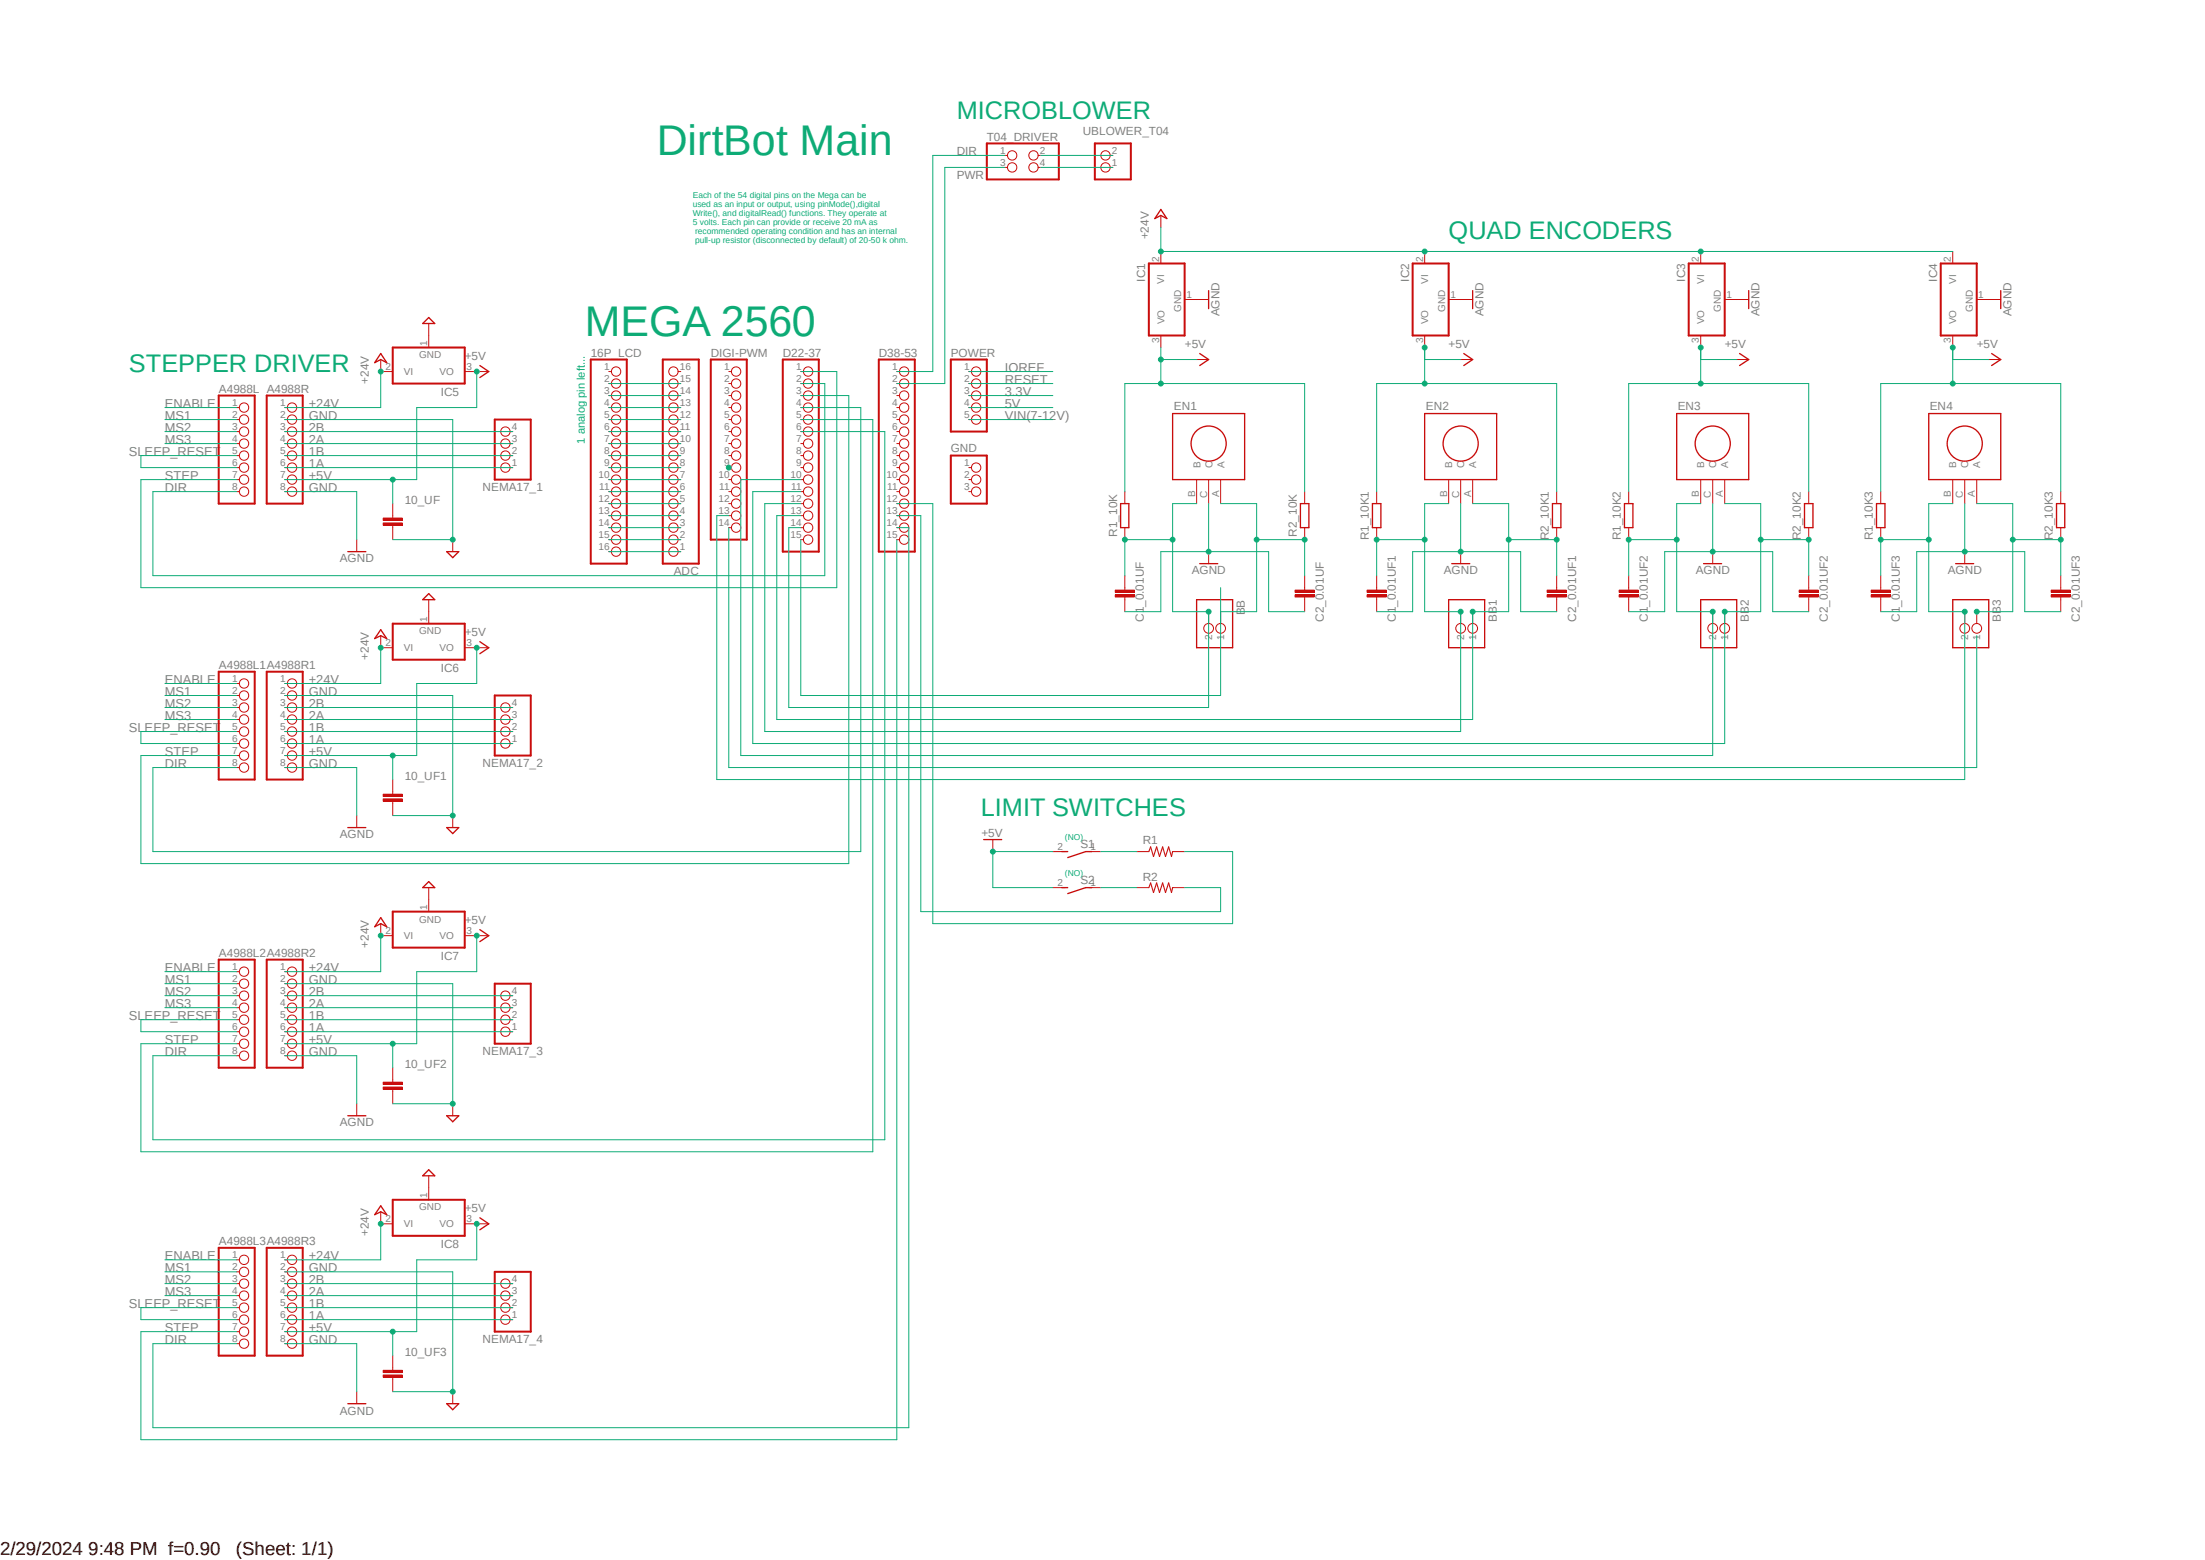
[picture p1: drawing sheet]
<svg xmlns="http://www.w3.org/2000/svg" width="420mm" height="297mm" viewBox="0 0 420 297" stroke-linecap="round" stroke-linejoin="round" font-family="sans-serif">
<defs><g id="words">
<g font-size="8.2" fill="#0dab76">
<text x="125.1" y="29.6">DirtBot Main</text>
<text x="111.4" y="63.9">MEGA 2560</text>
</g>
<g font-size="4.8" fill="#0dab76">
<text x="182.2" y="22.7">MICROBLOWER</text>
<text x="275.9" y="45.6">QUAD ENCODERS</text>
<text x="24.6" y="70.7">STEPPER DRIVER</text>
<text x="186.8" y="155.3">LIMIT SWITCHES</text>
</g>
<g font-size="3.6">
<text x="0" y="296">2/29/2024 9:48 PM f=0.90</text>
<text x="44.9" y="296">(Sheet: 1/1)</text>
</g>
<g font-size="2.5" fill="#808080">
<text x="191.4" y="70.7">IOREF</text>
<text x="31.4" y="77.6">ENABLE</text>
<text x="58.8" y="77.6">+24V</text>
<text x="191.4" y="73">RESET</text>
<text x="191.4" y="75.3">3.3V</text>
<text x="191.4" y="77.6">5V</text>
<text x="31.4" y="79.9">MS1</text>
<text x="31.4" y="82.2">MS2</text>
<text x="58.8" y="79.9">GND</text>
<text x="58.8" y="82.2">2B</text>
<text x="191.4" y="79.9">VIN(7-12V)</text>
<text x="24.6" y="86.7">SLEEP_RESET</text>
<text x="31.4" y="84.5">MS3</text>
<text x="58.8" y="84.5">2A</text>
<text x="58.8" y="86.7">1B</text>
<text x="58.8" y="89">1A</text>
<text x="31.4" y="91.3">STEP</text>
<text x="31.4" y="93.6">DIR</text>
<text x="58.8" y="93.6">GND</text>
<text x="58.8" y="91.3">+5V</text>
<text x="31.4" y="130.2">ENABLE</text>
<text x="58.8" y="130.2">+24V</text>
<text x="31.4" y="132.5">MS1</text>
<text x="31.4" y="134.7">MS2</text>
<text x="31.4" y="137">MS3</text>
<text x="58.8" y="132.5">GND</text>
<text x="58.8" y="134.7">2B</text>
<text x="58.8" y="137">2A</text>
<text x="24.6" y="139.3">SLEEP_RESET</text>
<text x="31.4" y="143.8">STEP</text>
<text x="58.8" y="143.8">+5V</text>
<text x="58.8" y="139.3">1B</text>
<text x="58.8" y="141.6">1A</text>
<text x="31.4" y="146.1">DIR</text>
<text x="58.8" y="146.1">GND</text>
<text x="31.4" y="185">ENABLE</text>
<text x="58.8" y="185">+24V</text>
<text x="31.4" y="187.3">MS1</text>
<text x="31.4" y="189.6">MS2</text>
<text x="31.4" y="191.9">MS3</text>
<text x="58.8" y="187.3">GND</text>
<text x="58.8" y="189.6">2B</text>
<text x="58.8" y="191.9">2A</text>
<text x="24.6" y="194.1">SLEEP_RESET</text>
<text x="58.8" y="194.1">1B</text>
<text x="58.8" y="196.4">1A</text>
<text x="31.4" y="198.7">STEP</text>
<text x="31.4" y="201">DIR</text>
<text x="58.8" y="201">GND</text>
<text x="58.8" y="198.7">+5V</text>
<text x="31.4" y="239.9">ENABLE</text>
<text x="58.8" y="239.9">+24V</text>
<text x="31.4" y="242.1">MS1</text>
<text x="31.4" y="244.4">MS2</text>
<text x="58.8" y="242.1">GND</text>
<text x="58.8" y="244.4">2B</text>
<text x="24.6" y="249">SLEEP_RESET</text>
<text x="31.4" y="246.7">MS3</text>
<text x="58.8" y="246.7">2A</text>
<text x="58.8" y="249">1B</text>
<text x="58.8" y="251.2">1A</text>
<text x="31.4" y="253.5">STEP</text>
<text x="31.4" y="255.8">DIR</text>
<text x="58.8" y="255.8">GND</text>
<text x="58.8" y="253.5">+5V</text>
</g>
<g font-size="2.2" fill="#808080">
<text x="182.2" y="29.6">DIR</text>
<text x="188" y="26.8">T04_DRIVER</text>
<text x="206.2" y="25.6">UBLOWER_T04</text>
<text x="182.2" y="34.2">PWR</text>
<text x="218.8" y="45.6" transform="rotate(-90 218.8 45.6)">+24V</text>
<text x="218.1" y="53.6" transform="rotate(-90 218.1 53.6)">IC1</text>
<text x="268.4" y="53.6" transform="rotate(-90 268.4 53.6)">IC2</text>
<text x="321" y="53.6" transform="rotate(-90 321 53.6)">IC3</text>
<text x="369" y="53.6" transform="rotate(-90 369 53.6)">IC4</text>
<text x="232.3" y="60.2" transform="rotate(-90 232.3 60.2)">AGND</text>
<text x="282.6" y="60.2" transform="rotate(-90 282.6 60.2)">AGND</text>
<text x="335.2" y="60.2" transform="rotate(-90 335.2 60.2)">AGND</text>
<text x="383.1" y="60.2" transform="rotate(-90 383.1 60.2)">AGND</text>
<text x="88.5" y="68.5">+5V</text>
<text x="112.5" y="67.9">16P_LCD</text>
<text x="135.4" y="67.9">DIGI-PWM</text>
<text x="149.1" y="67.9">D22-37</text>
<text x="167.4" y="67.9">D38-53</text>
<text x="181.1" y="67.9">POWER</text>
<text x="225.7" y="66.2">+5V</text>
<text x="275.9" y="66.2">+5V</text>
<text x="328.5" y="66.2">+5V</text>
<text x="376.5" y="66.2">+5V</text>
<text x="41.7" y="74.8">A4988L A4988R</text>
<text x="70.2" y="73" transform="rotate(-90 70.2 73)">+24V</text>
<text x="83.9" y="75.3">IC5</text>
<text x="223.6" y="78.1">EN1</text>
<text x="271.6" y="78.1">EN2</text>
<text x="319.6" y="78.1">EN3</text>
<text x="367.6" y="78.1">EN4</text>
<text x="181.1" y="86.1">GND</text>
<text x="77.1" y="95.9">10_UF</text>
<text x="91.9" y="93.5">NEMA17_1</text>
<text x="64.7" y="107.1">AGND</text>
<text x="212.8" y="102.2" transform="rotate(-90 212.8 102.2)">R1_10K</text>
<text x="247" y="102.2" transform="rotate(-90 247 102.2)">R2_10K</text>
<text x="260.7" y="102.8" transform="rotate(-90 260.7 102.8)">R1_10K1</text>
<text x="295" y="102.8" transform="rotate(-90 295 102.8)">R2_10K1</text>
<text x="308.7" y="102.8" transform="rotate(-90 308.7 102.8)">R1_10K2</text>
<text x="343" y="102.8" transform="rotate(-90 343 102.8)">R2_10K2</text>
<text x="356.7" y="102.8" transform="rotate(-90 356.7 102.8)">R1_10K3</text>
<text x="391" y="102.8" transform="rotate(-90 391 102.8)">R2_10K3</text>
<text x="128.4" y="109.5">ADC</text>
<text x="227" y="109.3">AGND</text>
<text x="275" y="109.3">AGND</text>
<text x="323" y="109.3">AGND</text>
<text x="371" y="109.3">AGND</text>
<text x="217.9" y="118.4" transform="rotate(-90 217.9 118.4)">C1_0.01UF</text>
<text x="237.1" y="117.2" transform="rotate(-90 237.1 117.2)">BB</text>
<text x="252.2" y="118.4" transform="rotate(-90 252.2 118.4)">C2_0.01UF</text>
<text x="265.9" y="118.4" transform="rotate(-90 265.9 118.4)">C1_0.01UF1</text>
<text x="285.1" y="118.4" transform="rotate(-90 285.1 118.4)">BB1</text>
<text x="300.2" y="118.4" transform="rotate(-90 300.2 118.4)">C2_0.01UF1</text>
<text x="313.9" y="118.4" transform="rotate(-90 313.9 118.4)">C1_0.01UF2</text>
<text x="333.1" y="118.4" transform="rotate(-90 333.1 118.4)">BB2</text>
<text x="348.2" y="118.4" transform="rotate(-90 348.2 118.4)">C2_0.01UF2</text>
<text x="361.9" y="118.4" transform="rotate(-90 361.9 118.4)">C1_0.01UF3</text>
<text x="381.1" y="118.4" transform="rotate(-90 381.1 118.4)">BB3</text>
<text x="396.2" y="118.4" transform="rotate(-90 396.2 118.4)">C2_0.01UF3</text>
<text x="70.2" y="125.6" transform="rotate(-90 70.2 125.6)">+24V</text>
<text x="88.5" y="121">+5V</text>
<text x="41.7" y="127.3">A4988L1A4988R1</text>
<text x="83.9" y="127.9">IC6</text>
<text x="77.1" y="148.4">10_UF1</text>
<text x="91.9" y="146.1">NEMA17_2</text>
<text x="64.7" y="159.6">AGND</text>
<text x="186.9" y="159.4">+5V</text>
<text x="205.8" y="161.5">S1</text>
<text x="217.7" y="160.8">R1</text>
<text x="217.7" y="167.6">R2</text>
<text x="205.8" y="168.3">S2</text>
<text x="88.5" y="175.9">+5V</text>
<text x="41.7" y="182.2">A4988L2A4988R2</text>
<text x="70.2" y="180.4" transform="rotate(-90 70.2 180.4)">+24V</text>
<text x="83.9" y="182.7">IC7</text>
<text x="77.1" y="203.3">10_UF2</text>
<text x="91.9" y="200.9">NEMA17_3</text>
<text x="64.7" y="214.5">AGND</text>
<text x="88.5" y="230.7">+5V</text>
<text x="41.7" y="237">A4988L3A4988R3</text>
<text x="70.2" y="235.3" transform="rotate(-90 70.2 235.3)">+24V</text>
<text x="83.9" y="237.6">IC8</text>
<text x="91.9" y="255.7">NEMA17_4</text>
<text x="77.1" y="258.1">10_UF3</text>
<text x="64.7" y="269.3">AGND</text>
</g>
<text font-size="2.1" fill="#0dab76" x="111.4" y="84.5" transform="rotate(-90 111.4 84.5)">1 analog pin left...</text>
<g font-size="1.9" fill="#808080">
<text x="190.5" y="29.3">1</text>
<text x="198" y="29.3">2</text>
<text x="211.8" y="29.3">2</text>
<text x="190.5" y="31.6">3</text>
<text x="198" y="31.6">4</text>
<text x="211.8" y="31.6">1</text>
<text x="220.8" y="49.9" transform="rotate(-90 220.8 49.9)">2</text>
<text x="271.1" y="49.9" transform="rotate(-90 271.1 49.9)">2</text>
<text x="323.6" y="49.9" transform="rotate(-90 323.6 49.9)">2</text>
<text x="371.6" y="49.9" transform="rotate(-90 371.6 49.9)">2</text>
<text x="221.7" y="54.1" transform="rotate(-90 221.7 54.1)">VI</text>
<text x="225" y="59.4" transform="rotate(-90 225 59.4)">GND</text>
<text x="226" y="56.7">1</text>
<text x="272" y="54.1" transform="rotate(-90 272 54.1)">VI</text>
<text x="275.3" y="59.4" transform="rotate(-90 275.3 59.4)">GND</text>
<text x="276.3" y="56.7">1</text>
<text x="324.6" y="54.1" transform="rotate(-90 324.6 54.1)">VI</text>
<text x="327.8" y="59.4" transform="rotate(-90 327.8 59.4)">GND</text>
<text x="328.9" y="56.7">1</text>
<text x="372.6" y="54.1" transform="rotate(-90 372.6 54.1)">VI</text>
<text x="375.8" y="59.4" transform="rotate(-90 375.8 59.4)">GND</text>
<text x="376.8" y="56.7">1</text>
<text x="81.4" y="65.9" transform="rotate(-90 81.4 65.9)">1</text>
<text x="220.8" y="65.3" transform="rotate(-90 220.8 65.3)">3</text>
<text x="221.8" y="61.8" transform="rotate(-90 221.8 61.8)">VO</text>
<text x="271.1" y="65.3" transform="rotate(-90 271.1 65.3)">3</text>
<text x="272" y="61.8" transform="rotate(-90 272 61.8)">VO</text>
<text x="323.6" y="65.3" transform="rotate(-90 323.6 65.3)">3</text>
<text x="324.6" y="61.8" transform="rotate(-90 324.6 61.8)">VO</text>
<text x="371.6" y="65.3" transform="rotate(-90 371.6 65.3)">3</text>
<text x="372.6" y="61.8" transform="rotate(-90 372.6 61.8)">VO</text>
<text x="73.4" y="70.4">2</text>
<text x="76.9" y="71.4">VI</text>
<text x="79.8" y="68.2">GND</text>
<text x="83.7" y="71.4">VO</text>
<text x="88.9" y="70.4">3</text>
<text x="115.1" y="70.4">1</text>
<text x="129.5" y="70.4">16</text>
<text x="137.9" y="70.4">1</text>
<text x="151.6" y="70.4">1</text>
<text x="169.9" y="70.4">1</text>
<text x="183.6" y="70.4">1</text>
<text x="44.2" y="77.3">1</text>
<text x="53.4" y="77.3">1</text>
<text x="115.1" y="72.7">2</text>
<text x="115.1" y="75">3</text>
<text x="115.1" y="77.3">4</text>
<text x="129.5" y="77.3">13</text>
<text x="129.5" y="75">14</text>
<text x="129.5" y="72.7">15</text>
<text x="137.9" y="72.7">2</text>
<text x="137.9" y="75">3</text>
<text x="137.9" y="77.3">4</text>
<text x="151.6" y="72.7">2</text>
<text x="151.6" y="75">3</text>
<text x="151.6" y="77.3">4</text>
<text x="169.9" y="72.7">2</text>
<text x="169.9" y="75">3</text>
<text x="169.9" y="77.3">4</text>
<text x="183.6" y="72.7">2</text>
<text x="183.6" y="75">3</text>
<text x="183.6" y="77.3">4</text>
<text x="44.2" y="79.5">2</text>
<text x="44.2" y="81.8">3</text>
<text x="53.4" y="79.5">2</text>
<text x="53.4" y="81.8">3</text>
<text x="97.5" y="81.8">4</text>
<text x="115.1" y="79.5">5</text>
<text x="115.1" y="81.8">6</text>
<text x="129.5" y="81.8">11</text>
<text x="129.5" y="79.5">12</text>
<text x="137.9" y="79.5">5</text>
<text x="137.9" y="81.8">6</text>
<text x="151.6" y="79.5">5</text>
<text x="151.6" y="81.8">6</text>
<text x="169.9" y="79.5">5</text>
<text x="169.9" y="81.8">6</text>
<text x="183.6" y="79.5">5</text>
<text x="44.2" y="84.1">4</text>
<text x="44.2" y="86.4">5</text>
<text x="44.2" y="88.7">6</text>
<text x="53.4" y="84.1">4</text>
<text x="53.4" y="86.4">5</text>
<text x="53.4" y="88.7">6</text>
<text x="97.5" y="88.7">1</text>
<text x="97.5" y="86.4">2</text>
<text x="97.5" y="84.1">3</text>
<text x="115.1" y="84.1">7</text>
<text x="115.1" y="86.4">8</text>
<text x="115.1" y="88.7">9</text>
<text x="129.5" y="88.7">8</text>
<text x="129.5" y="86.4">9</text>
<text x="129.5" y="84.1">10</text>
<text x="137.9" y="84.1">7</text>
<text x="137.9" y="86.4">8</text>
<text x="137.9" y="88.7">9</text>
<text x="151.6" y="84.1">7</text>
<text x="151.6" y="86.4">8</text>
<text x="151.6" y="88.7">9</text>
<text x="169.9" y="84.1">7</text>
<text x="169.9" y="86.4">8</text>
<text x="169.9" y="88.7">9</text>
<text x="183.6" y="88.7">1</text>
<text x="228.6" y="89.2" transform="rotate(-90 228.6 89.2)">B</text>
<text x="230.9" y="89.2" transform="rotate(-90 230.9 89.2)">C</text>
<text x="233.2" y="89.2" transform="rotate(-90 233.2 89.2)">A</text>
<text x="276.6" y="89.2" transform="rotate(-90 276.6 89.2)">B</text>
<text x="278.9" y="89.2" transform="rotate(-90 278.9 89.2)">C</text>
<text x="281.2" y="89.2" transform="rotate(-90 281.2 89.2)">A</text>
<text x="324.6" y="89.2" transform="rotate(-90 324.6 89.2)">B</text>
<text x="326.9" y="89.2" transform="rotate(-90 326.9 89.2)">C</text>
<text x="329.2" y="89.2" transform="rotate(-90 329.2 89.2)">A</text>
<text x="372.6" y="89.2" transform="rotate(-90 372.6 89.2)">B</text>
<text x="374.9" y="89.2" transform="rotate(-90 374.9 89.2)">C</text>
<text x="377.2" y="89.2" transform="rotate(-90 377.2 89.2)">A</text>
<text x="44.2" y="91">7</text>
<text x="44.2" y="93.3">8</text>
<text x="53.4" y="91">7</text>
<text x="53.4" y="93.3">8</text>
<text x="114" y="91">10</text>
<text x="114" y="95.5">12</text>
<text x="114.1" y="93.3">11</text>
<text x="129.5" y="95.5">5</text>
<text x="129.5" y="93.3">6</text>
<text x="129.5" y="91">7</text>
<text x="136.9" y="91">10</text>
<text x="136.9" y="95.5">12</text>
<text x="137" y="93.3">11</text>
<text x="150.6" y="91">10</text>
<text x="150.6" y="95.5">12</text>
<text x="150.7" y="93.3">11</text>
<text x="168.9" y="91">10</text>
<text x="168.9" y="95.5">12</text>
<text x="169" y="93.3">11</text>
<text x="183.6" y="91">2</text>
<text x="183.6" y="93.3">3</text>
<text x="227.6" y="94.7" transform="rotate(-90 227.6 94.7)">B</text>
<text x="229.9" y="94.8" transform="rotate(-90 229.9 94.8)">C</text>
<text x="232.2" y="94.7" transform="rotate(-90 232.2 94.7)">A</text>
<text x="275.6" y="94.7" transform="rotate(-90 275.6 94.7)">B</text>
<text x="277.9" y="94.8" transform="rotate(-90 277.9 94.8)">C</text>
<text x="280.2" y="94.7" transform="rotate(-90 280.2 94.7)">A</text>
<text x="323.6" y="94.7" transform="rotate(-90 323.6 94.7)">B</text>
<text x="325.9" y="94.8" transform="rotate(-90 325.9 94.8)">C</text>
<text x="328.2" y="94.7" transform="rotate(-90 328.2 94.7)">A</text>
<text x="371.6" y="94.7" transform="rotate(-90 371.6 94.7)">B</text>
<text x="373.9" y="94.8" transform="rotate(-90 373.9 94.8)">C</text>
<text x="376.2" y="94.7" transform="rotate(-90 376.2 94.7)">A</text>
<text x="114" y="97.8">13</text>
<text x="114" y="100.1">14</text>
<text x="129.5" y="100.1">3</text>
<text x="129.5" y="97.8">4</text>
<text x="136.9" y="97.8">13</text>
<text x="136.9" y="100.1">14</text>
<text x="150.6" y="97.8">13</text>
<text x="150.6" y="100.1">14</text>
<text x="168.9" y="97.8">13</text>
<text x="168.9" y="100.1">14</text>
<text x="114" y="102.4">15</text>
<text x="114" y="104.7">16</text>
<text x="129.5" y="104.7">1</text>
<text x="129.5" y="102.4">2</text>
<text x="150.6" y="102.4">15</text>
<text x="168.9" y="102.4">15</text>
<text x="81.4" y="118.4" transform="rotate(-90 81.4 118.4)">1</text>
<text x="73.4" y="123">2</text>
<text x="76.9" y="124">VI</text>
<text x="79.8" y="120.8">GND</text>
<text x="83.7" y="124">VO</text>
<text x="88.9" y="123">3</text>
<text x="230.9" y="121.9" transform="rotate(-90 230.9 121.9)">2</text>
<text x="233.2" y="121.9" transform="rotate(-90 233.2 121.9)">1</text>
<text x="278.9" y="121.9" transform="rotate(-90 278.9 121.9)">2</text>
<text x="281.2" y="121.9" transform="rotate(-90 281.2 121.9)">1</text>
<text x="326.9" y="121.9" transform="rotate(-90 326.9 121.9)">2</text>
<text x="329.2" y="121.9" transform="rotate(-90 329.2 121.9)">1</text>
<text x="374.9" y="121.9" transform="rotate(-90 374.9 121.9)">2</text>
<text x="377.2" y="121.9" transform="rotate(-90 377.2 121.9)">1</text>
<text x="44.2" y="129.8">1</text>
<text x="53.4" y="129.8">1</text>
<text x="44.2" y="132.1">2</text>
<text x="44.2" y="134.4">3</text>
<text x="44.2" y="136.7">4</text>
<text x="53.4" y="132.1">2</text>
<text x="53.4" y="134.4">3</text>
<text x="53.4" y="136.7">4</text>
<text x="97.5" y="136.7">3</text>
<text x="97.5" y="134.4">4</text>
<text x="44.2" y="139">5</text>
<text x="44.2" y="141.3">6</text>
<text x="44.2" y="143.6">7</text>
<text x="53.4" y="139">5</text>
<text x="53.4" y="141.3">6</text>
<text x="53.4" y="143.6">7</text>
<text x="97.5" y="141.3">1</text>
<text x="97.5" y="139">2</text>
<text x="44.2" y="145.8">8</text>
<text x="53.4" y="145.8">8</text>
<text x="201.4" y="161.8">2</text>
<text x="207.7" y="161.8">1</text>
<text x="81.4" y="173.3" transform="rotate(-90 81.4 173.3)">1</text>
<text x="201.4" y="168.7">2</text>
<text x="207.7" y="168.7">1</text>
<text x="73.4" y="177.8">2</text>
<text x="76.9" y="178.8">VI</text>
<text x="79.8" y="175.6">GND</text>
<text x="83.7" y="178.8">VO</text>
<text x="88.9" y="177.8">3</text>
<text x="44.2" y="184.7">1</text>
<text x="53.4" y="184.7">1</text>
<text x="44.2" y="186.9">2</text>
<text x="44.2" y="189.2">3</text>
<text x="44.2" y="191.5">4</text>
<text x="53.4" y="186.9">2</text>
<text x="53.4" y="189.2">3</text>
<text x="53.4" y="191.5">4</text>
<text x="97.5" y="191.5">3</text>
<text x="97.5" y="189.2">4</text>
<text x="44.2" y="193.8">5</text>
<text x="44.2" y="196.1">6</text>
<text x="53.4" y="193.8">5</text>
<text x="53.4" y="196.1">6</text>
<text x="97.5" y="196.1">1</text>
<text x="97.5" y="193.8">2</text>
<text x="44.2" y="198.4">7</text>
<text x="44.2" y="200.7">8</text>
<text x="53.4" y="198.4">7</text>
<text x="53.4" y="200.7">8</text>
<text x="73.4" y="232.7">2</text>
<text x="76.9" y="233.7">VI</text>
<text x="79.8" y="230.5">GND</text>
<text x="81.4" y="228.1" transform="rotate(-90 81.4 228.1)">1</text>
<text x="83.7" y="233.6">VO</text>
<text x="88.9" y="232.7">3</text>
<text x="44.2" y="239.5">1</text>
<text x="53.4" y="239.5">1</text>
<text x="44.2" y="241.8">2</text>
<text x="44.2" y="244.1">3</text>
<text x="53.4" y="241.8">2</text>
<text x="53.4" y="244.1">3</text>
<text x="97.5" y="244.1">4</text>
<text x="44.2" y="246.4">4</text>
<text x="44.2" y="248.7">5</text>
<text x="44.2" y="251">6</text>
<text x="53.4" y="246.4">4</text>
<text x="53.4" y="248.7">5</text>
<text x="53.4" y="251">6</text>
<text x="97.5" y="251">1</text>
<text x="97.5" y="248.7">2</text>
<text x="97.5" y="246.4">3</text>
<text x="44.2" y="253.2">7</text>
<text x="44.2" y="255.5">8</text>
<text x="53.4" y="253.2">7</text>
<text x="53.4" y="255.5">8</text>
</g>
<g font-size="1.6" fill="#0dab76">
<text x="132" y="37.7">Each of the 54 digital pins on the Mega can be</text>
<text x="132" y="39.4">used as an input or output, using pinMode(),digital</text>
<text x="132" y="41.1">Write(), and digitalRead() functions. They operate at</text>
<text x="132" y="42.8">5 volts. Each pin can provide or receive 20 mA as</text>
<text x="132.4" y="44.5">recommended operating condition and has an internal</text>
<text x="132.4" y="46.2">pull-up resistor (disconnected by default) of 20-50 k ohm.</text>
<text x="202.8" y="159.9">(NO)</text>
<text x="202.8" y="166.7">(NO)</text>
</g>
</g></defs>
<path d="M23.4 17.8l373.3 256.4M396.7 17.8l-373.3 256.4" fill="none" stroke="#fff" stroke-width=".19"/>
<g fill="none" stroke="#c90d0c" stroke-width=".38">
<path d="M188 27.3h13.7v6.9h-13.7zM208.5 27.3h6.9v6.9h-6.9zM218.8 50.2h6.8v13.7h-6.8zM269.1 50.2h6.8v13.7h-6.8zM321.6 50.2h6.9v13.7h-6.9zM369.7 50.2h6.8v13.7h-6.8zM41.7 75.3h6.8v20.6h-6.8zM50.8 75.3h6.9v20.6h-6.9zM74.8 66.2h13.7v6.8h-13.7zM94.2 79.9h6.9v11.4h-6.9zM112.5 68.5h6.9v38.8h-6.9zM126.2 68.5h6.9v38.8h-6.9z"/>
<path d="M135.4 68.5h6.8v34.2h-6.8zM149.1 68.5h6.9v36.5h-6.9zM167.4 68.5h6.8v36.5h-6.8zM181.1 68.5h6.9v13.7h-6.9zM181.1 86.7h6.9v9.2h-6.9zM74.8 118.7h13.7v6.9h-13.7zM41.7 127.9h6.8v20.5h-6.8zM50.8 127.9h6.9v20.5h-6.9zM94.2 132.4h6.9v11.4h-6.9zM74.8 173.6h13.7v6.8h-13.7zM41.7 182.7h6.8v20.6h-6.8zM50.8 182.7h6.9v20.6h-6.9z"/>
<path d="M94.2 187.3h6.9v11.4h-6.9zM41.7 237.6h6.8v20.5h-6.8zM50.8 237.6h6.9v20.5h-6.9zM74.8 228.4h13.7v6.9h-13.7zM94.2 242.1h6.9v11.4h-6.9z"/>
</g>
<g fill="none" stroke="#c90d0c" stroke-width=".19">
<path d="M191.4 31.9h.5M191.4 29.6h.5M197.7 31.9h.5M197.7 29.6h.5M211.5 31.9h.5M211.5 29.6h.5M221.1 41v2.3M221.1 47.9v2.3M225.6 57h4.6M271.4 47.9v2.3M275.9 57h4.6M323.9 47.9v2.3"/>
<path d="M328.5 57h4.6M371.9 47.9v2.3M376.5 57h4.6M45.1 77.6h.5M45.1 79.9h.5M54.2 77.6h.5M54.2 79.9h.5M72.5 68.5v2.2h2.3M81.7 61.6v4.6M88.5 70.7h4.6M116 70.7h.5M116 73h.5"/>
<path d="M116 75.3h.5M116 77.6h.5M116 79.9h.5M129.2 70.7h.5M129.2 73h.5M129.2 75.3h.5M129.2 77.6h.5M129.2 79.9h.5M138.8 70.7h.5M138.8 73h.5M138.8 75.3h.5M138.8 77.6h.5"/>
<path d="M138.8 79.9h.5M152.5 70.7h.5M152.5 73h.5M152.5 75.3h.5M152.5 77.6h.5M152.5 79.9h.5M170.8 70.7h.5M170.8 73h.5M170.8 75.3h.5M170.8 77.6h.5M170.8 79.9h.5M184.5 70.7h.5"/>
<path d="M184.5 73h.5M184.5 75.3h.5M184.5 77.6h.5M184.5 79.9h.5M221.1 63.9v2.3M227.9 68.5h2.3M271.4 63.9v2.3M278.2 68.5h2.3M323.9 63.9v2.3M330.8 68.5h2.3M371.9 63.9v2.3M378.8 68.5h2.3"/>
<path d="M45.1 82.2h.5M45.1 84.5h.5M45.1 86.7h.5M45.1 89h.5M45.1 91.3h.5M45.1 93.6h.5M54.2 82.2h.5M54.2 84.5h.5M54.2 86.7h.5M54.2 89h.5M54.2 91.3h.5M54.2 93.6h.5"/>
<path d="M73 99.6h3.6v.4h-3.6zM73 98.6h3.6v.5h-3.6zM74.8 95.9v2.7M74.8 100v2.7M97.2 82.2h.5M97.2 84.5h.5M97.2 86.7h.5M97.2 89h.5M116 82.2h.5M116 84.5h.5M116 86.7h.5M116 89h.5"/>
<path d="M116 91.3h.5M116 93.6h.5M116 95.9h.5M116 98.2h.5M129.2 82.2h.5M129.2 84.5h.5M129.2 86.7h.5M129.2 89h.5M129.2 91.3h.5M129.2 93.6h.5M129.2 95.9h.5M129.2 98.2h.5"/>
<path d="M138.8 82.2h.5M138.8 84.5h.5M138.8 86.7h.5M138.8 89h.5M138.8 91.3h.5M138.8 93.6h.5M138.8 95.9h.5M138.8 98.2h.5M152.5 82.2h.5M152.5 84.5h.5M152.5 86.7h.5M152.5 89h.5"/>
<path d="M152.5 91.3h.5M152.5 93.6h.5M152.5 95.9h.5M152.5 98.2h.5M170.8 82.2h.5M170.8 84.5h.5M170.8 86.7h.5M170.8 89h.5M170.8 91.3h.5M170.8 93.6h.5M170.8 95.9h.5M170.8 98.2h.5"/>
<path d="M184.5 89h.5M184.5 91.3h.5M184.5 93.6h.5M214.2 93.6v2.3M227.9 91.3v4.6M230.2 91.3v4.6M232.5 91.3v4.6M248.5 93.6v2.3M262.2 93.6v2.3M275.9 91.3v4.6M278.2 91.3v4.6M280.5 91.3v4.6"/>
<path d="M296.5 93.6v2.3M310.2 93.6v2.3M323.9 91.3v4.6M326.2 91.3v4.6M328.5 91.3v4.6M344.5 93.6v2.3M358.2 93.6v2.3M371.9 91.3v4.6M374.2 91.3v4.6M376.5 91.3v4.6M392.5 93.6v2.3M67.9 102.7v2.3"/>
<path d="M81.7 114.2v4.5M86.2 102.7v2.3M116 100.5h.5M116 105h.5M116 102.7h.5M129.2 100.5h.5M129.2 105h.5M129.2 102.7h.5M138.8 100.5h.5M152.5 100.5h.5M152.5 102.7h.5M170.8 100.5h.5"/>
<path d="M170.8 102.7h.5M212.4 113.2h3.7v.5h-3.7zM212.4 112.4h3.7v.4h-3.7zM214.2 100.5v2.2M214.2 109.6v2.7M214.2 113.7v2.8M230.2 105v2.3M230.2 116.5v2.2M232.5 116.5v2.2M246.7 113.2h3.6v.5h-3.6zM246.7 112.4h3.6v.4h-3.6zM248.5 100.5v2.2"/>
<path d="M248.5 109.6v2.7M248.5 113.7v2.8M260.4 113.2h3.6v.5h-3.6zM260.4 112.4h3.6v.4h-3.6zM262.2 100.5v2.2M262.2 109.6v2.7M262.2 113.7v2.8M278.2 105v2.3M278.2 116.5v2.2M280.5 116.5v2.2M294.7 113.2h3.6v.5h-3.6zM294.7 112.4h3.6v.4h-3.6z"/>
<path d="M296.5 100.5v2.2M296.5 109.6v2.7M296.5 113.7v2.8M308.4 113.2h3.6v.5h-3.6zM308.4 112.4h3.6v.4h-3.6zM310.2 100.5v2.2M310.2 109.6v2.7M310.2 113.7v2.8M326.2 105v2.3M326.2 116.5v2.2M328.5 116.5v2.2M342.7 113.2h3.6v.5h-3.6z"/>
<path d="M342.7 112.4h3.6v.4h-3.6zM344.5 100.5v2.2M344.5 109.6v2.7M344.5 113.7v2.8M356.4 113.2h3.6v.5h-3.6zM356.4 112.4h3.6v.4h-3.6zM358.2 100.5v2.2M358.2 109.6v2.7M358.2 113.7v2.8M374.2 105v2.3M374.2 116.5v2.2M376.5 116.5v2.2"/>
<path d="M390.7 113.2h3.6v.5h-3.6zM390.7 112.4h3.6v.4h-3.6zM392.5 100.5v2.2M392.5 109.6v2.7M392.5 113.7v2.8M45.1 130.1h.5M45.1 132.4h.5M45.1 134.7h.5M45.1 137h.5M45.1 139.3h.5M54.2 130.1h.5M54.2 132.4h.5"/>
<path d="M54.2 134.7h.5M54.2 137h.5M54.2 139.3h.5M72.5 121v2.3h2.3M88.5 123.3h4.6M97.2 134.7h.5M97.2 137h.5M97.2 139.3h.5M45.1 141.6h.5M45.1 143.8h.5M45.1 146.1h.5M54.2 141.6h.5"/>
<path d="M54.2 143.8h.5M54.2 146.1h.5M67.9 155.3v2.3M73 152.1h3.6v.4h-3.6zM73 151.2h3.6v.4h-3.6zM74.8 148.4v2.8M74.8 152.5v2.8M86.2 155.3v2.3M97.2 141.6h.5M189.1 159.9v2.2M72.5 175.9v2.2h2.3M81.7 169v4.6"/>
<path d="M88.5 178.1h4.6M200.5 162.1h2.3M200.5 169h2.3M207.4 162.1h2.3M207.4 169h2.3M216.5 162.1h2.3M216.5 169h2.3M223.4 162.1h2.2M223.4 169h2.2M45.1 185h.5M45.1 187.3h.5M45.1 189.6h.5"/>
<path d="M45.1 191.9h.5M45.1 194.1h.5M45.1 196.4h.5M45.1 198.7h.5M54.2 185h.5M54.2 187.3h.5M54.2 189.6h.5M54.2 191.9h.5M54.2 194.1h.5M54.2 196.4h.5M54.2 198.7h.5M97.2 189.6h.5"/>
<path d="M97.2 191.9h.5M97.2 194.1h.5M97.2 196.4h.5M45.1 201h.5M54.2 201h.5M67.9 210.1v2.3M73 207h3.6v.4h-3.6zM73 206h3.6v.5h-3.6zM74.8 203.3v2.7M74.8 207.4v2.7M86.2 210.1v2.3M45.1 239.9h.5"/>
<path d="M54.2 239.9h.5M72.5 230.7v2.3h2.3M81.7 223.9v4.5M88.5 233h4.6M45.1 242.1h.5M45.1 244.4h.5M45.1 246.7h.5M45.1 249h.5M45.1 251.2h.5M45.1 253.5h.5M45.1 255.8h.5M54.2 242.1h.5"/>
<path d="M54.2 244.4h.5M54.2 246.7h.5M54.2 249h.5M54.2 251.2h.5M54.2 253.5h.5M54.2 255.8h.5M74.8 258.1v2.8M97.2 244.4h.5M97.2 246.7h.5M97.2 249h.5M97.2 251.2h.5M67.9 265v2.3"/>
<path d="M73 261.8h3.6v.4h-3.6zM73 260.9h3.6v.4h-3.6zM74.8 262.3v2.7M86.2 265v2.3"/>
<circle cx="192.8" cy="31.9" r=".89"/>
<circle cx="192.8" cy="29.6" r=".89"/>
<circle cx="196.8" cy="31.9" r=".89"/>
<circle cx="196.8" cy="29.6" r=".89"/>
<circle cx="210.6" cy="31.9" r=".89"/>
<circle cx="210.6" cy="29.6" r=".89"/>
<circle cx="46.5" cy="79.9" r=".89"/>
<circle cx="46.5" cy="77.6" r=".89"/>
<circle cx="55.6" cy="77.6" r=".89"/>
<circle cx="55.6" cy="79.9" r=".89"/>
<circle cx="117.3" cy="75.3" r=".89"/>
<circle cx="117.3" cy="73" r=".89"/>
<circle cx="117.3" cy="77.6" r=".89"/>
<circle cx="117.3" cy="79.9" r=".89"/>
<circle cx="117.3" cy="70.7" r=".89"/>
<circle cx="128.3" cy="79.9" r=".89"/>
<circle cx="128.3" cy="77.6" r=".89"/>
<circle cx="128.3" cy="75.3" r=".89"/>
<circle cx="128.3" cy="73" r=".89"/>
<circle cx="128.3" cy="70.7" r=".89"/>
<circle cx="140.2" cy="73" r=".89"/>
<circle cx="140.2" cy="70.7" r=".89"/>
<circle cx="140.2" cy="77.6" r=".89"/>
<circle cx="140.2" cy="79.9" r=".89"/>
<circle cx="140.2" cy="75.3" r=".89"/>
<circle cx="153.9" cy="73" r=".89"/>
<circle cx="153.9" cy="77.6" r=".89"/>
<circle cx="153.9" cy="79.9" r=".89"/>
<circle cx="153.9" cy="70.7" r=".89"/>
<circle cx="153.9" cy="75.3" r=".89"/>
<circle cx="172.2" cy="73" r=".89"/>
<circle cx="172.2" cy="77.6" r=".89"/>
<circle cx="172.2" cy="70.7" r=".89"/>
<circle cx="172.2" cy="75.3" r=".89"/>
<circle cx="172.2" cy="79.9" r=".89"/>
<circle cx="185.9" cy="70.7" r=".89"/>
<circle cx="185.9" cy="77.6" r=".89"/>
<circle cx="185.9" cy="79.9" r=".89"/>
<circle cx="185.9" cy="73" r=".89"/>
<circle cx="185.9" cy="75.3" r=".89"/>
<circle cx="46.5" cy="93.6" r=".89"/>
<circle cx="46.5" cy="89" r=".89"/>
<circle cx="46.5" cy="91.3" r=".89"/>
<circle cx="46.5" cy="82.2" r=".89"/>
<circle cx="46.5" cy="86.7" r=".89"/>
<circle cx="46.5" cy="84.5" r=".89"/>
<circle cx="55.6" cy="93.6" r=".89"/>
<circle cx="55.6" cy="84.5" r=".89"/>
<circle cx="55.6" cy="86.7" r=".89"/>
<circle cx="55.6" cy="82.2" r=".89"/>
<circle cx="55.6" cy="89" r=".89"/>
<circle cx="55.6" cy="91.3" r=".89"/>
<circle cx="96.3" cy="84.5" r=".89"/>
<circle cx="96.3" cy="82.2" r=".89"/>
<circle cx="96.3" cy="86.7" r=".89"/>
<circle cx="96.3" cy="89" r=".89"/>
<circle cx="117.3" cy="93.6" r=".89"/>
<circle cx="117.3" cy="84.5" r=".89"/>
<circle cx="117.3" cy="89" r=".89"/>
<circle cx="117.3" cy="86.7" r=".89"/>
<circle cx="117.3" cy="95.9" r=".89"/>
<circle cx="117.3" cy="82.2" r=".89"/>
<circle cx="117.3" cy="91.3" r=".89"/>
<circle cx="117.3" cy="98.2" r=".89"/>
<circle cx="128.3" cy="98.2" r=".89"/>
<circle cx="128.3" cy="95.9" r=".89"/>
<circle cx="128.3" cy="91.3" r=".89"/>
<circle cx="128.3" cy="89" r=".89"/>
<circle cx="128.3" cy="84.5" r=".89"/>
<circle cx="128.3" cy="82.2" r=".89"/>
<circle cx="128.3" cy="93.6" r=".89"/>
<circle cx="128.3" cy="86.7" r=".89"/>
<circle cx="140.2" cy="84.5" r=".89"/>
<circle cx="140.2" cy="91.3" r=".89"/>
<circle cx="140.2" cy="86.7" r=".89"/>
<circle cx="140.2" cy="89" r=".89"/>
<circle cx="140.2" cy="98.2" r=".89"/>
<circle cx="140.2" cy="95.9" r=".89"/>
<circle cx="140.2" cy="93.6" r=".89"/>
<circle cx="140.2" cy="82.2" r=".89"/>
<circle cx="153.9" cy="95.9" r=".89"/>
<circle cx="153.9" cy="86.7" r=".89"/>
<circle cx="153.9" cy="84.5" r=".89"/>
<circle cx="153.9" cy="91.3" r=".89"/>
<circle cx="153.9" cy="98.2" r=".89"/>
<circle cx="153.9" cy="82.2" r=".89"/>
<circle cx="153.9" cy="89" r=".89"/>
<circle cx="153.9" cy="93.6" r=".89"/>
<circle cx="172.2" cy="84.5" r=".89"/>
<circle cx="172.2" cy="82.2" r=".89"/>
<circle cx="172.2" cy="98.2" r=".89"/>
<circle cx="172.2" cy="91.3" r=".89"/>
<circle cx="172.2" cy="93.6" r=".89"/>
<circle cx="172.2" cy="86.7" r=".89"/>
<circle cx="172.2" cy="89" r=".89"/>
<circle cx="172.2" cy="95.9" r=".89"/>
<circle cx="185.9" cy="89" r=".89"/>
<circle cx="185.9" cy="93.6" r=".89"/>
<circle cx="185.9" cy="91.3" r=".89"/>
<circle cx="117.3" cy="102.7" r=".89"/>
<circle cx="117.3" cy="105" r=".89"/>
<circle cx="117.3" cy="100.5" r=".89"/>
<circle cx="128.3" cy="102.7" r=".89"/>
<circle cx="128.3" cy="100.5" r=".89"/>
<circle cx="128.3" cy="105" r=".89"/>
<circle cx="140.2" cy="100.5" r=".89"/>
<circle cx="153.9" cy="102.7" r=".89"/>
<circle cx="153.9" cy="100.5" r=".89"/>
<circle cx="172.2" cy="102.7" r=".89"/>
<circle cx="172.2" cy="100.5" r=".89"/>
<circle cx="230.2" cy="119.6" r=".93"/>
<circle cx="232.5" cy="119.6" r=".93"/>
<circle cx="278.2" cy="119.6" r=".93"/>
<circle cx="280.5" cy="119.6" r=".93"/>
<circle cx="326.2" cy="119.6" r=".93"/>
<circle cx="328.5" cy="119.6" r=".93"/>
<circle cx="374.2" cy="119.6" r=".93"/>
<circle cx="376.5" cy="119.6" r=".93"/>
<circle cx="46.5" cy="134.7" r=".89"/>
<circle cx="46.5" cy="139.3" r=".89"/>
<circle cx="46.5" cy="132.4" r=".89"/>
<circle cx="46.5" cy="130.1" r=".89"/>
<circle cx="46.5" cy="137" r=".89"/>
<circle cx="55.6" cy="139.3" r=".89"/>
<circle cx="55.6" cy="134.7" r=".89"/>
<circle cx="55.6" cy="132.4" r=".89"/>
<circle cx="55.6" cy="130.1" r=".89"/>
<circle cx="55.6" cy="137" r=".89"/>
<circle cx="96.3" cy="139.3" r=".89"/>
<circle cx="96.3" cy="134.7" r=".89"/>
<circle cx="96.3" cy="137" r=".89"/>
<circle cx="46.5" cy="141.6" r=".89"/>
<circle cx="46.5" cy="143.8" r=".89"/>
<circle cx="46.5" cy="146.1" r=".89"/>
<circle cx="55.6" cy="141.6" r=".89"/>
<circle cx="55.6" cy="146.1" r=".89"/>
<circle cx="55.6" cy="143.8" r=".89"/>
<circle cx="96.3" cy="141.6" r=".89"/>
<circle cx="46.5" cy="194.1" r=".89"/>
<circle cx="46.5" cy="191.9" r=".89"/>
<circle cx="46.5" cy="187.3" r=".89"/>
<circle cx="46.5" cy="189.6" r=".89"/>
<circle cx="46.5" cy="185" r=".89"/>
<circle cx="46.5" cy="196.4" r=".89"/>
<circle cx="46.5" cy="198.7" r=".89"/>
<circle cx="55.6" cy="194.1" r=".89"/>
<circle cx="55.6" cy="191.9" r=".89"/>
<circle cx="55.6" cy="189.6" r=".89"/>
<circle cx="55.6" cy="198.7" r=".89"/>
<circle cx="55.6" cy="187.3" r=".89"/>
<circle cx="55.6" cy="185" r=".89"/>
<circle cx="55.6" cy="196.4" r=".89"/>
<circle cx="96.3" cy="194.1" r=".89"/>
<circle cx="96.3" cy="189.6" r=".89"/>
<circle cx="96.3" cy="191.9" r=".89"/>
<circle cx="96.3" cy="196.4" r=".89"/>
<circle cx="46.5" cy="201" r=".89"/>
<circle cx="55.6" cy="201" r=".89"/>
<circle cx="46.5" cy="239.9" r=".89"/>
<circle cx="55.6" cy="239.9" r=".89"/>
<circle cx="46.5" cy="244.4" r=".89"/>
<circle cx="46.5" cy="255.8" r=".89"/>
<circle cx="46.5" cy="253.5" r=".89"/>
<circle cx="46.5" cy="246.7" r=".89"/>
<circle cx="46.5" cy="242.1" r=".89"/>
<circle cx="46.5" cy="249" r=".89"/>
<circle cx="46.5" cy="251.2" r=".89"/>
<circle cx="55.6" cy="244.4" r=".89"/>
<circle cx="55.6" cy="246.7" r=".89"/>
<circle cx="55.6" cy="253.5" r=".89"/>
<circle cx="55.6" cy="242.1" r=".89"/>
<circle cx="55.6" cy="249" r=".89"/>
<circle cx="55.6" cy="251.2" r=".89"/>
<circle cx="55.6" cy="255.8" r=".89"/>
<circle cx="96.3" cy="244.4" r=".89"/>
<circle cx="96.3" cy="251.2" r=".89"/>
<circle cx="96.3" cy="249" r=".89"/>
<circle cx="96.3" cy="246.7" r=".89"/>
</g>
<g fill="none" stroke="#c90d0c" stroke-width=".25">
<path d="M221.1 39.9l1.1 1.7-1.1-.6-1.1 .6zM230.2 55.3v3.5M280.5 55.3v3.5M333.1 55.3v3.5M381.1 55.3v3.5M72.5 67.3l1.2 1.7-1.2-.5-1.1 .5zM81.7 60.5l1.1 1.1h-2.3zM91.4 69.6l1.7 1.1-1.7 1.2M223.4 78.7h13.7v12.6h-13.7zM228.5 67.3l1.7 1.2-1.7 1.1M271.4 78.7h13.7v12.6h-13.7zM278.8 67.3l1.7 1.2-1.7 1.1"/>
<path d="M319.4 78.7h13.7v12.6h-13.7zM331.3 67.3l1.8 1.2-1.8 1.1M367.4 78.7h13.7v12.6h-13.7zM379.3 67.3l1.8 1.2-1.8 1.1M213.4 95.9h1.6v4.6h-1.6zM247.7 95.9h1.6v4.6h-1.6zM261.4 95.9h1.6v4.6h-1.6zM295.7 95.9h1.6v4.6h-1.6zM309.4 95.9h1.6v4.6h-1.6zM343.7 95.9h1.6v4.6h-1.6zM357.4 95.9h1.6v4.6h-1.6zM391.7 95.9h1.6v4.6h-1.6z"/>
<path d="M66.3 105h3.4M72.5 119.9l1.2 1.7-1.2-.6-1.1 .6zM80.5 114.2l1.2-1.2 1.1 1.2zM85.1 105h2.3l-1.2 1.2zM227.9 114.2h6.9v9.1h-6.9zM228.5 107.3h3.4M275.9 114.2h6.9v9.1h-6.9zM276.5 107.3h3.5M323.9 114.2h6.9v9.1h-6.9zM324.5 107.3h3.4M371.9 114.2h6.9v9.1h-6.9zM372.5 107.3h3.4"/>
<path d="M91.4 122.2l1.7 1.1-1.7 1.2M66.3 157.6h3.4M85.1 157.6h2.3l-1.2 1.1zM187.4 159.9h3.4M72.5 174.7l1.2 1.7-1.2-.5-1.1 .5zM80.5 169l1.2-1.1 1.1 1.1zM91.4 177l1.7 1.1-1.7 1.2M202.2 169h1.2M202.2 162.1h1.2M207.9 169h-1.1l-3.4 1.1M207.9 162.1h-1.1l-3.4 1.2M66.3 212.4h3.4"/>
<path d="M85.1 212.4h2.3l-1.2 1.2zM72.5 229.6l1.2 1.7-1.2-.6-1.1 .6zM80.5 223.9l1.2-1.2 1.1 1.2zM91.4 231.9l1.7 1.1-1.7 1.1M66.3 267.3h3.4M85.1 267.3h2.3l-1.2 1.1z"/>
<circle cx="230.2" cy="84.5" r="3.3"/>
<circle cx="278.2" cy="84.5" r="3.3"/>
<circle cx="326.2" cy="84.5" r="3.3"/>
<circle cx="374.2" cy="84.5" r="3.3"/>
</g>
<g fill="none" stroke="#c90d0c" stroke-width=".42">
<path d="M73 99.8h3.6M73 98.8h3.6M212.4 113.5h3.7M212.4 112.6h3.7M246.7 113.5h3.6M246.7 112.6h3.6M260.4 113.5h3.6M260.4 112.6h3.6M294.7 113.5h3.6M294.7 112.6h3.6M308.4 113.5h3.6M308.4 112.6h3.6"/>
<path d="M342.7 113.5h3.6M342.7 112.6h3.6M356.4 113.5h3.6M356.4 112.6h3.6M390.7 113.5h3.6M390.7 112.6h3.6M73 152.3h3.6M73 151.4h3.6M73 207.2h3.6M73 206.2h3.6M73 262h3.6M73 261.1h3.6"/>
</g>
<path d="M218.8 162.1l.4-.9 .5 1.9 .6-1.9 .6 1.9 .5-1.9 .6 1.9 .6-1.9 .5 1.9 .3-1M218.8 169l.4-.9 .5 1.8 .6-1.8 .6 1.8 .5-1.8 .6 1.8 .6-1.8 .5 1.8 .3-.9" fill="none" stroke="#c90d0c" stroke-width=".21"/>
<path d="M54.2 79.9h32v22.8h-11.4" fill="none" stroke="#0dab76" stroke-width=".19"/>
<circle cx="86.2" cy="102.7" r=".46" fill="#0dab76"/>
<g fill="none" stroke="#0dab76" stroke-width=".19">
<path d="M54.2 132.4h32v22.9h-11.4"/>
<circle cx="86.2" cy="102.7" r=".46"/>
</g>
<circle cx="86.2" cy="155.3" r=".46" fill="#0dab76"/>
<g fill="none" stroke="#0dab76" stroke-width=".19">
<path d="M54.2 187.3h32v22.8h-11.4"/>
<circle cx="86.2" cy="155.3" r=".46"/>
</g>
<circle cx="86.2" cy="210.1" r=".46" fill="#0dab76"/>
<g fill="none" stroke="#0dab76" stroke-width=".19">
<path d="M54.2 242.1h32v22.9h-11.4"/>
<circle cx="86.2" cy="210.1" r=".46"/>
</g>
<circle cx="86.2" cy="265" r=".46" fill="#0dab76"/>
<g fill="none" stroke="#0dab76" stroke-width=".19">
<path d="M221.1 66.2v6.8M221.1 68.5h6.8"/>
<circle cx="86.2" cy="265" r=".46"/>
</g>
<circle cx="221.1" cy="68.5" r=".46" fill="#0dab76"/>
<g fill="none" stroke="#0dab76" stroke-width=".19">
<path d="M214.2 93.6v-20.6h34.3v20.6"/>
<circle cx="221.1" cy="68.5" r=".46"/>
</g>
<circle cx="221.1" cy="73" r=".46" fill="#0dab76"/>
<g fill="none" stroke="#0dab76" stroke-width=".19">
<path d="M323.9 66.2v6.8M323.9 68.5h6.9"/>
<circle cx="221.1" cy="73" r=".46"/>
</g>
<circle cx="323.9" cy="66.2" r=".46" fill="#0dab76"/>
<g fill="none" stroke="#0dab76" stroke-width=".19">
<path d="M310.2 93.6v-20.6h34.3v20.6"/>
<circle cx="323.9" cy="66.2" r=".46"/>
</g>
<circle cx="323.9" cy="73" r=".46" fill="#0dab76"/>
<g fill="none" stroke="#0dab76" stroke-width=".19">
<path d="M271.4 66.2v6.8M271.4 68.5h6.8"/>
<circle cx="323.9" cy="73" r=".46"/>
</g>
<circle cx="271.4" cy="66.2" r=".46" fill="#0dab76"/>
<g fill="none" stroke="#0dab76" stroke-width=".19">
<path d="M262.2 93.6v-20.6h34.3v20.6"/>
<circle cx="271.4" cy="66.2" r=".46"/>
</g>
<circle cx="271.4" cy="73" r=".46" fill="#0dab76"/>
<g fill="none" stroke="#0dab76" stroke-width=".19">
<path d="M371.9 66.2v6.8M371.9 68.5h6.9"/>
<circle cx="271.4" cy="73" r=".46"/>
</g>
<circle cx="371.9" cy="66.2" r=".46" fill="#0dab76"/>
<g fill="none" stroke="#0dab76" stroke-width=".19">
<path d="M358.2 93.6v-20.6h34.3v20.6"/>
<circle cx="371.9" cy="66.2" r=".46"/>
</g>
<circle cx="371.9" cy="73" r=".46" fill="#0dab76"/>
<g fill="none" stroke="#0dab76" stroke-width=".19">
<path d="M90.8 70.7v6.9h-11.4v13.7h-25.2M74.8 91.3v4.6"/>
<circle cx="371.9" cy="73" r=".46"/>
</g>
<circle cx="90.8" cy="70.7" r=".46" fill="#0dab76"/>
<circle cx="90.8" cy="70.7" r=".46" fill="none" stroke="#0dab76" stroke-width=".19"/>
<circle cx="74.8" cy="91.3" r=".46" fill="#0dab76"/>
<g fill="none" stroke="#0dab76" stroke-width=".19">
<path d="M90.8 123.3v6.8h-11.4v13.7h-25.2M74.8 143.8v4.6"/>
<circle cx="74.8" cy="91.3" r=".46"/>
</g>
<circle cx="90.8" cy="123.3" r=".46" fill="#0dab76"/>
<circle cx="90.8" cy="123.3" r=".46" fill="none" stroke="#0dab76" stroke-width=".19"/>
<circle cx="74.8" cy="143.8" r=".46" fill="#0dab76"/>
<g fill="none" stroke="#0dab76" stroke-width=".19">
<path d="M90.8 178.1v6.9h-11.4v13.7h-25.2M74.8 198.7v4.6"/>
<circle cx="74.8" cy="143.8" r=".46"/>
</g>
<circle cx="90.8" cy="178.1" r=".46" fill="#0dab76"/>
<circle cx="90.8" cy="178.1" r=".46" fill="none" stroke="#0dab76" stroke-width=".19"/>
<circle cx="74.8" cy="198.7" r=".46" fill="#0dab76"/>
<g fill="none" stroke="#0dab76" stroke-width=".19">
<path d="M90.8 233v6.9h-11.4v13.6h-25.2M74.8 253.5v4.6"/>
<circle cx="74.8" cy="198.7" r=".46"/>
</g>
<circle cx="90.8" cy="233" r=".46" fill="#0dab76"/>
<circle cx="90.8" cy="233" r=".46" fill="none" stroke="#0dab76" stroke-width=".19"/>
<circle cx="74.8" cy="253.5" r=".46" fill="#0dab76"/>
<g fill="none" stroke="#0dab76" stroke-width=".19">
<path d="M200.5 162.1h-11.4v6.9h11.4"/>
<circle cx="74.8" cy="253.5" r=".46"/>
</g>
<circle cx="189.1" cy="162.1" r=".46" fill="#0dab76"/>
<g fill="none" stroke="#0dab76" stroke-width=".19">
<path d="M191.4 29.6h-13.7v41.1h-6.9M31.4 77.6h13.7M31.4 79.9h13.7M116 77.6h13.7M152.5 70.7h6.9v41.2h-132.6v-20.6h18.3M152.5 73h4.6v36.6h-128v-16h16M152.5 75.3h9.2v89.1h-134.9v-20.6h18.3M152.5 77.6h11.5v84.5h-134.9v-16h16M152.5 79.9h13.7v139.4h-139.4v-20.6h18.3M184.5 70.7h16M184.5 73h16M184.5 75.3h16"/>
<path d="M184.5 77.6h16M184.5 79.9h16M31.4 82.2h13.7M31.4 84.5h13.7M45.1 86.7h-18.3v2.3h18.3M54.2 82.2h43.5M54.2 84.5h43.5M54.2 86.7h43.5M54.2 89h43.5M152.5 82.2h16v134.8h-139.4v-16h16M170.8 102.7v171.4h-144v-20.6h18.3M170.8 100.5h2.3v171.3h-144v-16h16"/>
<path d="M31.4 134.7h13.7M31.4 137h13.7M31.4 130.1h13.7M31.4 132.4h13.7M45.1 139.3h-18.3v2.3h18.3M54.2 134.7h43.5M54.2 137h43.5M54.2 139.3h43.5M54.2 141.6h43.5M31.4 189.6h13.7M31.4 191.9h13.7M31.4 185h13.7"/>
<path d="M31.4 187.3h13.7M45.1 194.1h-18.3v2.3h18.3M54.2 189.6h43.5M54.2 191.9h43.5M54.2 194.1h43.5M54.2 196.4h43.5M31.4 239.9h13.7M31.4 244.4h13.7M31.4 246.7h13.7M31.4 242.1h13.7M45.1 249h-18.3v2.2h18.3M54.2 244.4h43.5"/>
<path d="M54.2 246.7h43.5M54.2 249h43.5M54.2 251.2h43.5"/>
<circle cx="189.1" cy="162.1" r=".46"/>
</g>
<circle cx="138.8" cy="89" r=".46" fill="#0dab76"/>
<g fill="none" stroke="#0dab76" stroke-width=".19">
<path d="M191.4 31.9h-11.4v41.1h-9.2M198.2 31.9h13.8M198.2 29.6h13.8M116 79.9h13.7M116 75.3h13.7M116 73h13.7M54.2 93.6h13.7v9.1M116 98.2h13.7M116 95.9h13.7M116 93.6h13.7M116 91.3h13.7M116 89h13.7"/>
<path d="M116 86.7h13.7M116 84.5h13.7M116 82.2h13.7M230.2 95.9v9.1M116 105h13.7M116 102.7h13.7M116 100.5h13.7M214.2 116.5h6.9v-11.5h20.5v11.5h6.9"/>
<circle cx="138.8" cy="89" r=".46"/>
</g>
<circle cx="230.2" cy="105" r=".46" fill="#0dab76"/>
<g fill="none" stroke="#0dab76" stroke-width=".19">
<path d="M278.2 95.9v9.1M262.2 116.5h6.9v-11.5h20.5v11.5h6.9"/>
<circle cx="230.2" cy="105" r=".46"/>
</g>
<circle cx="278.2" cy="105" r=".46" fill="#0dab76"/>
<g fill="none" stroke="#0dab76" stroke-width=".19">
<path d="M326.2 95.9v9.1M310.2 116.5h6.9v-11.5h20.6v11.5h6.8"/>
<circle cx="278.2" cy="105" r=".46"/>
</g>
<circle cx="326.2" cy="105" r=".46" fill="#0dab76"/>
<g fill="none" stroke="#0dab76" stroke-width=".19">
<path d="M374.2 95.9v9.1M358.2 116.5h6.9v-11.5h20.6v11.5h6.8"/>
<circle cx="326.2" cy="105" r=".46"/>
</g>
<circle cx="374.2" cy="105" r=".46" fill="#0dab76"/>
<g fill="none" stroke="#0dab76" stroke-width=".19">
<path d="M232.5 95.9h6.9v20.6h-6.9M239.4 102.7h9.1M54.2 146.1h13.7v9.2M54.2 201h13.7v9.1M54.2 255.8h13.7v9.2"/>
<circle cx="374.2" cy="105" r=".46"/>
</g>
<circle cx="239.4" cy="102.7" r=".46" fill="#0dab76"/>
<g fill="none" stroke="#0dab76" stroke-width=".19">
<path d="M248.5 102.7v6.9"/>
<circle cx="239.4" cy="102.7" r=".46"/>
</g>
<circle cx="248.5" cy="102.7" r=".46" fill="#0dab76"/>
<g fill="none" stroke="#0dab76" stroke-width=".19">
<path d="M227.9 95.9h-4.5v20.6h6.8v18.2h-80v-34.2h2.3M223.4 102.7h-9.2v6.9"/>
<circle cx="248.5" cy="102.7" r=".46"/>
</g>
<circle cx="223.4" cy="102.7" r=".46" fill="#0dab76"/>
<circle cx="223.4" cy="102.7" r=".46" fill="none" stroke="#0dab76" stroke-width=".19"/>
<circle cx="230.2" cy="116.5" r=".46" fill="#0dab76"/>
<circle cx="230.2" cy="116.5" r=".46" fill="none" stroke="#0dab76" stroke-width=".19"/>
<circle cx="214.2" cy="102.7" r=".46" fill="#0dab76"/>
<g fill="none" stroke="#0dab76" stroke-width=".19">
<path d="M280.5 95.9h6.9v20.6h-6.9v20.5h-132.5v-38.8h4.5M152.5 102.7v29.7h80v-20.5M287.4 102.7h9.1v6.9"/>
<circle cx="214.2" cy="102.7" r=".46"/>
</g>
<circle cx="287.4" cy="102.7" r=".46" fill="#0dab76"/>
<circle cx="287.4" cy="102.7" r=".46" fill="none" stroke="#0dab76" stroke-width=".19"/>
<circle cx="280.5" cy="116.5" r=".46" fill="#0dab76"/>
<circle cx="280.5" cy="116.5" r=".46" fill="none" stroke="#0dab76" stroke-width=".19"/>
<circle cx="296.5" cy="102.7" r=".46" fill="#0dab76"/>
<g fill="none" stroke="#0dab76" stroke-width=".19">
<path d="M152.5 95.9h-6.8v43.4h132.5v-22.8h-6.8v-20.6h4.5M271.4 102.7h-9.2v6.9"/>
<circle cx="296.5" cy="102.7" r=".46"/>
</g>
<circle cx="271.4" cy="102.7" r=".46" fill="#0dab76"/>
<circle cx="271.4" cy="102.7" r=".46" fill="none" stroke="#0dab76" stroke-width=".19"/>
<circle cx="278.2" cy="116.5" r=".46" fill="#0dab76"/>
<circle cx="278.2" cy="116.5" r=".46" fill="none" stroke="#0dab76" stroke-width=".19"/>
<circle cx="262.2" cy="102.7" r=".46" fill="#0dab76"/>
<g fill="none" stroke="#0dab76" stroke-width=".19">
<path d="M152.5 93.6h-9.1v48h185.1v-25.1h6.9v-20.6h-6.9M335.4 102.7h9.1v6.9"/>
<circle cx="262.2" cy="102.7" r=".46"/>
</g>
<circle cx="335.4" cy="102.7" r=".46" fill="#0dab76"/>
<circle cx="335.4" cy="102.7" r=".46" fill="none" stroke="#0dab76" stroke-width=".19"/>
<circle cx="328.5" cy="116.5" r=".46" fill="#0dab76"/>
<circle cx="328.5" cy="116.5" r=".46" fill="none" stroke="#0dab76" stroke-width=".19"/>
<circle cx="344.5" cy="102.7" r=".46" fill="#0dab76"/>
<g fill="none" stroke="#0dab76" stroke-width=".19">
<path d="M152.5 91.3h-11.4v52.5h185.1v-27.3h-6.8v-20.6h4.5M319.4 102.7h-9.2v6.9"/>
<circle cx="344.5" cy="102.7" r=".46"/>
</g>
<circle cx="319.4" cy="102.7" r=".46" fill="#0dab76"/>
<circle cx="319.4" cy="102.7" r=".46" fill="none" stroke="#0dab76" stroke-width=".19"/>
<circle cx="326.2" cy="116.5" r=".46" fill="#0dab76"/>
<circle cx="326.2" cy="116.5" r=".46" fill="none" stroke="#0dab76" stroke-width=".19"/>
<circle cx="310.2" cy="102.7" r=".46" fill="#0dab76"/>
<g fill="none" stroke="#0dab76" stroke-width=".19">
<path d="M221.1 43.3v4.6h150.8"/>
<circle cx="310.2" cy="102.7" r=".46"/>
</g>
<circle cx="221.1" cy="47.9" r=".46" fill="#0dab76"/>
<circle cx="221.1" cy="47.9" r=".46" fill="none" stroke="#0dab76" stroke-width=".19"/>
<circle cx="271.4" cy="47.9" r=".46" fill="#0dab76"/>
<circle cx="271.4" cy="47.9" r=".46" fill="none" stroke="#0dab76" stroke-width=".19"/>
<circle cx="323.9" cy="47.9" r=".46" fill="#0dab76"/>
<g fill="none" stroke="#0dab76" stroke-width=".19">
<path d="M72.5 70.7v6.9h-18.3"/>
<circle cx="323.9" cy="47.9" r=".46"/>
</g>
<circle cx="72.5" cy="70.7" r=".46" fill="#0dab76"/>
<g fill="none" stroke="#0dab76" stroke-width=".19">
<path d="M72.5 123.3v6.8h-18.3"/>
<circle cx="72.5" cy="70.7" r=".46"/>
</g>
<circle cx="72.5" cy="123.3" r=".46" fill="#0dab76"/>
<g fill="none" stroke="#0dab76" stroke-width=".19">
<path d="M72.5 178.1v6.9h-18.3"/>
<circle cx="72.5" cy="123.3" r=".46"/>
</g>
<circle cx="72.5" cy="178.1" r=".46" fill="#0dab76"/>
<g fill="none" stroke="#0dab76" stroke-width=".19">
<path d="M72.5 233v6.9h-18.3"/>
<circle cx="72.5" cy="178.1" r=".46"/>
</g>
<circle cx="72.5" cy="233" r=".46" fill="#0dab76"/>
<g fill="none" stroke="#0dab76" stroke-width=".19">
<path d="M376.5 95.9h6.9v20.6h-6.9M383.4 102.7h9.1v6.9"/>
<circle cx="72.5" cy="233" r=".46"/>
</g>
<circle cx="383.4" cy="102.7" r=".46" fill="#0dab76"/>
<circle cx="383.4" cy="102.7" r=".46" fill="none" stroke="#0dab76" stroke-width=".19"/>
<circle cx="376.5" cy="116.5" r=".46" fill="#0dab76"/>
<circle cx="376.5" cy="116.5" r=".46" fill="none" stroke="#0dab76" stroke-width=".19"/>
<circle cx="392.5" cy="102.7" r=".46" fill="#0dab76"/>
<g fill="none" stroke="#0dab76" stroke-width=".19">
<path d="M371.9 95.9h-4.5v20.6h6.8M367.4 102.7h-9.2v6.9"/>
<circle cx="392.5" cy="102.7" r=".46"/>
</g>
<circle cx="367.4" cy="102.7" r=".46" fill="#0dab76"/>
<circle cx="367.4" cy="102.7" r=".46" fill="none" stroke="#0dab76" stroke-width=".19"/>
<circle cx="374.2" cy="116.5" r=".46" fill="#0dab76"/>
<circle cx="374.2" cy="116.5" r=".46" fill="none" stroke="#0dab76" stroke-width=".19"/>
<circle cx="358.2" cy="102.7" r=".46" fill="#0dab76"/>
<g fill="none" stroke="#0dab76" stroke-width=".19">
<path d="M138.8 98.2h-2.3v50.2h237.7v-31.9M170.8 98.2h4.6v75.4h57.1v-4.6h-6.9M170.8 95.9h6.9v80h57.1v-13.8h-9.2M138.8 100.5v45.6h237.7v-25.1M209.7 162.1h6.8M209.7 169h6.8"/>
<circle cx="358.2" cy="102.7" r=".46"/>
</g>
<use href="#words"/>
</svg>
